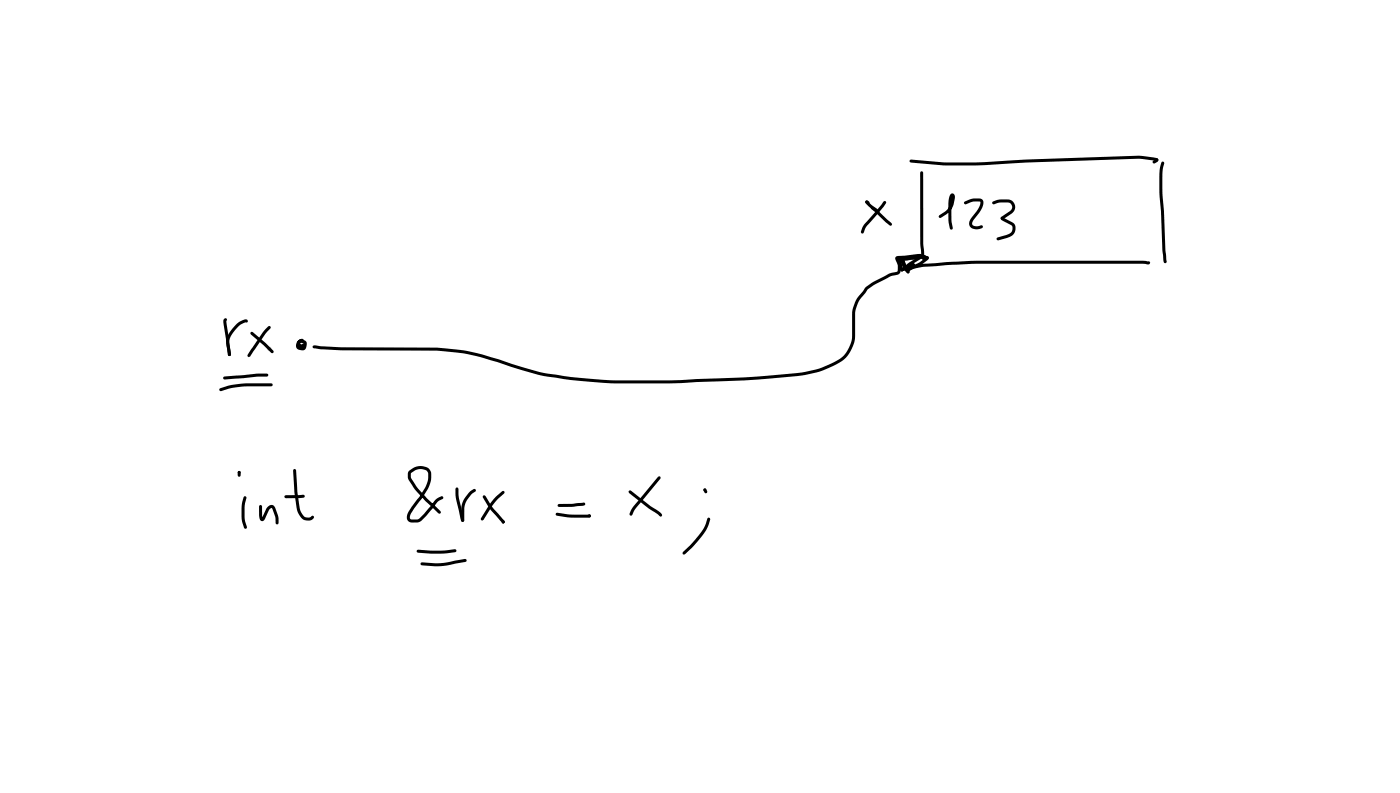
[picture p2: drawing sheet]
<svg xmlns="http://www.w3.org/2000/svg" width="337mm" height="190mm" viewBox="0 0 337 190" stroke-linecap="round" stroke-linejoin="round" font-family="sans-serif">
<g fill="#000">
<path d="M218.7 38.4l.3-.1 8.4 .7a165.8 165.8 0 0 0 19.2-.7l27.5-.9a12.1 12.1 0 0 1 4.3 .8l-.1 .5-.2 .1-4.4-.7-27.1 1a165.9 165.9 0 0 1-19.8 .6l-7.8-.6-.4-.4zM277.1 38.7l1-.6a.46 .46 0 0 1 .3 .4 .46 .46 0 0 1-.3 .5l-.7 .3-.2-.1zM279.3 38.9h.5l.1 .4a22.9 22.9 0 0 0-.4 8.2l.3 3.3 .3 9.2 .4 2.9-.4 .3h-.2l-.2-.5-.3-2.6-.3-9.3a49.3 49.3 0 0 1-.2-10.7zM212.4 48.4l.3-.1 .2 .1 .1 .4-4 4.8a4.9 4.9 0 0 0-1.5 2.4h-.5l-.1-.2 .7-1.6zM208 48.3l.3-.2 .5 .2 .3 .4-.1 .3-.3 .1-.6-.3zM208.1 48.2l.5 .1 .1 .3v-.2l2.4 2 .3 .4-.1 .3a.89 .89 0 0 1-1.1-.5l-.8-.5a2.69 2.69 0 0 1-1.4-1.6zM209.4 49.7l.5-.1 1.1 .9 3.3 3.1v.5h-.5l-1-.8-3.4-3.1-.1-.3zM221.3 41.2l.3-.1 .3 .4v17.1l.3 3.2 .2 .3a.45 .45 0 0 1-.6 .2 .45 .45 0 0 1-.3-.5l-.3-3.2zM228.6 46.6a.75 .75 0 0 1 .8 .2 .75 .75 0 0 1 .1 .8 4.9 4.9 0 0 1-2 3.9l-1.3 .8h-.5l-.1-.3 .2-.3 1.3-.8a4.4 4.4 0 0 0 1.7-3.7l.3-.1-.4 1.7a17.5 17.5 0 0 0 .3 5.9l-.1 .4-.2 .1-.4-.3a14.7 14.7 0 0 1-.3-5.5 4.4 4.4 0 0 1 .6-2.8zM231.8 48.5l2.1-.8a2.69 2.69 0 0 1 2.3 .3l.2 .8-.2 1-2.5 3.8a.58 .58 0 0 0 .5 .7l.8 .1 .9-.3 .4 .4a1.85 1.85 0 0 1-2 .6 1.85 1.85 0 0 1-1.3-1.5v-.3a6.8 6.8 0 0 1 1.9-2.7l.7-1.3v-.8l-1.6-.1-1.9 .7-.3-.1zM238.6 48.5a6.3 6.3 0 0 1 4.4-.4 1.89 1.89 0 0 1 1 1.7 1.89 1.89 0 0 1-1.1 1.7l-1.8 1.2h-.5l.1-.6 2.4-1.7 .2-.5v-.4a1.04 1.04 0 0 0-1-.9 5.7 5.7 0 0 0-3.3 .5l-.4-.1zM240.6 52.2h.6l.1 .2-.1-.1 2.1 1.1a2.02 2.02 0 0 1-.6 3.5l-2.7 .8-.3-.1-.2-.2 .3-.4 2.9-.9a1.47 1.47 0 0 0 .6-1.8l-2.5-1.4-.2-.4z"/>
<path d="M54 76.5h.5l.1 .3-.2 .4 1.1 7.6v.4l-.3 .3-.4-.3-1-7.1a1.36 1.36 0 0 1 .2-1.6zM60.3 79.8h.5l3 2.6 1.9 1.8v.6h-.5l-1.9-1.9-3-2.6zM215.3 61.7l.7-.2 5.1-.5a.63 .63 0 0 1 .7 .5 .63 .63 0 0 1-.5 .7 14.3 14.3 0 0 0-3.8 2.7l-.4 .2-.2-.1-.1-.3 .3-.4a14.5 14.5 0 0 1 3.8-2.7l.2-.2 .1 .3-5.4 .5 .1-.1 1.2 2.6v.4l-.3 .1-.3-.1-1.2-2.6-.1-.5zM215.9 61.9l.3-.1 .3 .3 .4 1.8a1.25 1.25 0 0 1 .1 1.3l-.4-.1-.1-.3v.2l-.7-2.8zM216.7 62.7l.3-.1 .3 .1 .2 .5-.1 .3-.3 .1-.3-.2-.2-.5zM216.8 64.5l2.5-1.5 .4 .1 .1 .2a5 5 0 0 1-2.6 1.8l-.3-.1zM216.7 61.8h.4l.2 .3a5.4 5.4 0 0 0 1.2 3v.5a.95 .95 0 0 1-1.1-.8l-.9-2.7zM216.7 61.8h.5l.1 .3 .1 .9 .5 1.2-.4 .4a2.95 2.95 0 0 1-.8-2.8zM216.7 62.7l.3-.1 .3 .2 .5 1.3v.4l-.3 .1-.3-.2-.6-1.4zM216.9 64.5l.2-.1 .3 .1v.5l-.3 .1-.3-.2zM217.5 64.7l2.6-1 2.7-.4a235.2 235.2 0 0 1 25.3-.7h26.7l1.3 .2 .4 .3-.1 .3-.4 .1-1.2-.1h-32.2a192 192 0 0 0-20.9 .7l-1.7 .4-2.1 .7-.3-.1zM218 64.6l1.4-1.2h.5a.56 .56 0 0 1-.3 .8l-1.3 1.1-.4-.4z"/>
<path d="M216.6 62.1l2.3-.4 3.9-.2a.51 .51 0 0 1 .5 .4 .51 .51 0 0 1-.3 .6 12.2 12.2 0 0 1-3.8 2.2l-.9 .6-.3-.1-.1-.3 .2-.3 1.2-.8a9.2 9.2 0 0 0 3.3-2l.2 .4h-1.5l-4.2 .5 .1-.3 1.4 2.8-.1 .4-.2 .1-.3-.2-1.1-2.1a1.03 1.03 0 0 1-.3-1.3zM222.1 61.3h.4l.1 .3-.2 .6-.4 .2-.4-.3zM52.8 93.4l.1-.1a25 25 0 0 1 9.9-1.2h2.4l.4 .3-.4 .4a38.8 38.8 0 0 0-9.8 .5l-2.3 .7-.3-.1zM53.7 90.6l8-.8 2.5-.1 .3 .4-.3 .4h-2.4l-7.8 .7-.3-.1zM56.8 77.9l1.5-.9 .7-.3 .5 .2v.5l-.6 .1a6.5 6.5 0 0 0-3.4 3.3l-.4 1.5 .4 2.9-.4 .3-.3-.3-.4-2.6 .2-1.6a9.4 9.4 0 0 1 2.2-3.1zM64 78.9l.7-.6 .4 .4-1.3 1.6-3.7 5.3-.3 .2-.2-.1-.1-.5 .8-1.1zM71.6 81.8l.5-.3a.5 .5 0 0 1 .8 0 .5 .5 0 0 1-.2 .8l-.3-.1-.1-.4 .3 .3-.6 .4-.1 .8 .9 .1 .2-.9-.7-.2-.1 .2 .4 .2v.1l.3-.3a.56 .56 0 0 1 .2 .8 .56 .56 0 0 1-.8 .1 .93 .93 0 0 1-.8-1.1 .93 .93 0 0 1 1.2-.7l.4 .1a1.35 1.35 0 0 1 .4 2 1.35 1.35 0 0 1-2.1 .1 1.52 1.52 0 0 1 .2-2zM75.2 83.1l.6-.1 6.2 .4 23 .1a51.9 51.9 0 0 1 15.7 3.1l8.9 2.7a124 124 0 0 0 27.3 2.1l8.2-.2a296.3 296.3 0 0 0 27.6-1.7 21.4 21.4 0 0 0 10.1-4.1l.8-1a7.9 7.9 0 0 0 1.2-5.5v-3.2a7.8 7.8 0 0 1 2-5l.8-1a6.7 6.7 0 0 1 3.5-2.6l2.7-1.4 1.9-.5 .1-3.1 .4-.3 .4 .4-.1 3.1-.5 .6-1 .3a21.8 21.8 0 0 0-6.3 3.3l-2.4 3.2a6.4 6.4 0 0 0-.7 3v3.2a8.6 8.6 0 0 1-6.1 9.4 23.8 23.8 0 0 1-7.9 2.1l-9.3 .8a472 472 0 0 1-31.8 .9 108.4 108.4 0 0 1-21.1-2.1l-6.5-1.9a55.6 55.6 0 0 0-17.9-3.9h-23.1l-6.4-.5-.4-.4zM58.7 119.3h.5v.4a11.9 11.9 0 0 0 .2 6.9l-.1 .3-.3 .1-.3-.2a12 12 0 0 1 0-7.5zM68.5 119.1l4.4-.3 .4 .4-.3 .4h-.8l-3.5 .1-.2-.1zM70.6 112.8l.2-.1 .4 .3 .4 5.9a11.2 11.2 0 0 0 .8 4.1 1.72 1.72 0 0 0 2 1.3l.7-.4 .3 .1a.98 .98 0 0 1-1.1 1.1 2.62 2.62 0 0 1-2.8-2.2l-.7-4.7zM109.6 117.2h.5a18.3 18.3 0 0 0 .9 5.4l.6 2.4-.1 .2a.64 .64 0 0 1-.8-.8l-.4-1.7a11.8 11.8 0 0 1-.7-5.5z"/>
<path d="M116.1 119.1l.3-.1 .3 .1 1.6 2.6 2.5 2.9a.83 .83 0 0 1 .4 1h-.5l-2.7-3-1.9-3.1zM151.2 117.9h.5l4.6 3.6 2.1 1.4a.92 .92 0 0 1 .7 1.1l-.3 .1-.3-.2-2.6-1.8-4.7-3.7-.1-.2zM62.4 121.4l.2-.1 .4 .4 .2 2.8h-.3l1.1-2.3a1.13 1.13 0 0 1 1.1-.9 1.13 1.13 0 0 1 1.1 .8l.7 2.2v1.6l-.3 .1-.4-.4v-1.4l-.9-2.2-.6 .5-.9 2a.71 .71 0 0 1-.8 .7 .71 .71 0 0 1-.6-.9zM100.2 132.2l5.8 .1 3.4-.4 .2 .1 .1 .5a20.6 20.6 0 0 1-6.2 .5l-3-.2-.4-.4zM101.2 135.2l4.8 .1 5.8-1 .4 .3-.3 .4-2.4 .4a16.6 16.6 0 0 1-5 .6l-3.1-.2-.3-.4zM98.4 113.1a3.8 3.8 0 0 1 4.4-.7l.7 .7a5.7 5.7 0 0 1-1 4.9l-3.8 5.5a.83 .83 0 0 0 .1 1.2h1.8a23.2 23.2 0 0 0 4-4.6l1.5-.9 .4 .1v.5l-1 .5-.6 .6a18.9 18.9 0 0 1-4.1 4.5l-1.8 .1a1.36 1.36 0 0 1-1.2-.8 1.36 1.36 0 0 1 .2-1.4l2.3-3.4a10.4 10.4 0 0 0 2.6-4.9v-1.5a2.45 2.45 0 0 0-3.4-.3l-.7 .5 .1 1.3 1.7 2.5 2.2 2.3 3.1 3 .1 .3-.4 .3a42.4 42.4 0 0 1-5.8-5.7l-1.7-2.7-.1-1.3zM112.9 118.2l1-.7h.4l.1 .3-1.2 1.1-1.3 1.9-.3 1.2v3l-.4 .3-.3-.3v-2.1a5.2 5.2 0 0 1 .7-3.1zM111 124.7h.5l.1 .3-.2 .3-.4-.1-.1-.2zM119.3 119.2l1.4-1.2h.5v.5l-2.4 2.4-2.6 4-.3 .2-.2-.1-.1-.5 2.1-3.3zM120.7 125.1h.5v.5l-.5 .1zM133.7 123.3l.3-.1 3.4 .4h4.2l-.2 .1 .3-.1 .4 .3-.2 .3-.4 .2-4.7-.1-2.9-.4-.3-.4zM134.1 121.2l6.2-.5 .4 .4-.1 .2-.4 .2-2.7 .3h-3.1l-.3-.1z"/>
<path d="M141.4 123.6l.2-.1 .4 .2v.5h-.5l-.2-.3zM158.2 114.6l.3-.2 .2 .1v.6l-5.8 6.9-1 1.8h-.5l-.1-.4 .8-1.5zM170.2 124.4h.4l.1 .4a10.8 10.8 0 0 1-3.1 5.3l-2.9 3h-.5l-.1-.2a36.3 36.3 0 0 0 5-5.9z"/>
<circle cx="278.1" cy="38.4" r=".36"/>
<circle cx="216.2" cy="62.2" r=".36"/>
<circle cx="216.9" cy="62.1" r=".36"/>
<circle cx="218.3" cy="64.9" r=".36"/>
<circle cx="55.1" cy="85.2" r=".36"/>
<circle cx="120.9" cy="125.4" r=".36"/>
</g>
<g fill="#000">
<path d="M57.2 113.2h.6l.1 .3v.7l-.4 .3-.4-.3z" fill-rule="evenodd"/>
<path d="M169.2 117.4l.2-.1 .4 .2 .2 .7-.1 .2-.2 .1-.3-.2-.3-.6z" fill-rule="evenodd"/>
<circle cx="57.5" cy="113.5" r=".36"/>
<circle cx="169.4" cy="117.7" r=".36"/>
</g>
</svg>
